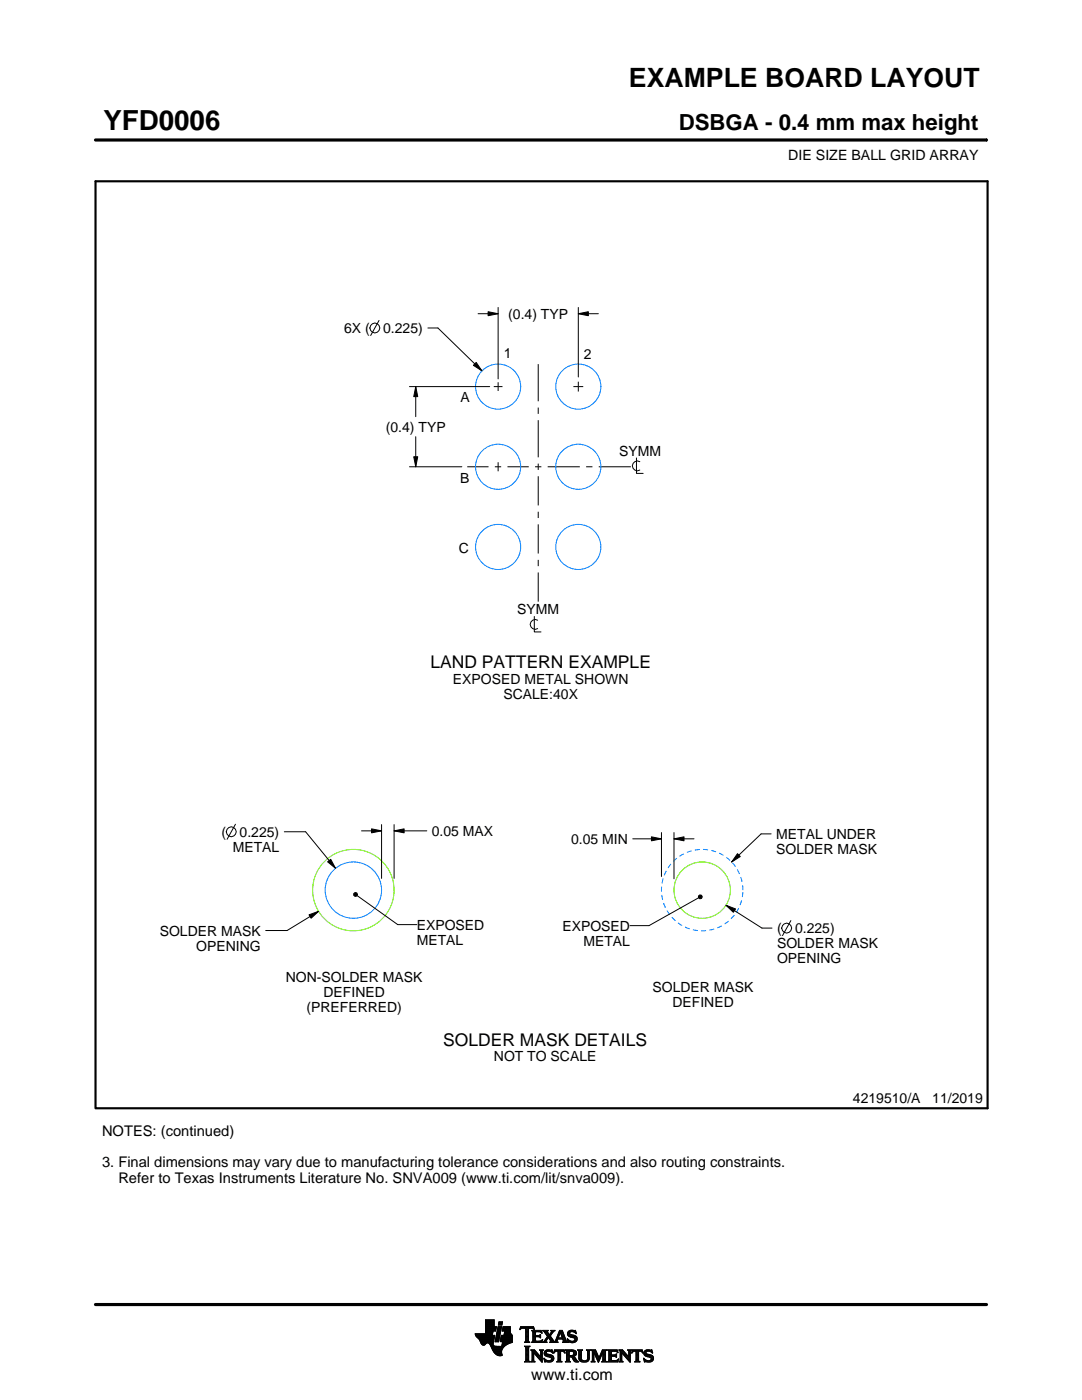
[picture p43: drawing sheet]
<svg xmlns="http://www.w3.org/2000/svg" width="216mm" height="279mm" viewBox="0 0 216 279" stroke-linecap="round" stroke-linejoin="round" font-family="sans-serif">
<defs><g id="words">
<text font-size="5.5" x="20.6" y="26">YFD0006</text>
<text font-size="5.3" x="125.5" y="17.4">EXAMPLE BOARD LAYOUT</text>
<text font-size="4.4" x="135.4" y="26">DSBGA - 0.4 mm max height</text>
<g font-size="3.5">
<text x="85.9" y="133.3">LAND PATTERN EXAMPLE</text>
<text x="88.4" y="208.7">SOLDER MASK DETAILS</text>
</g>
<text font-size="3.2" x="106" y="275.3">www.ti.com</text>
<g font-size="2.9">
<text x="20.4" y="226.7">NOTES: (continued)</text>
<text x="20.4" y="233">3. Final dimensions may vary due to manufacturing tolerance considerations and also routing constraints.</text>
<text x="23.6" y="236.1">Refer to Texas Instruments Literature No. SNVA009 (www.ti.com/lit/snva009).</text>
</g>
<g font-size="2.8">
<text x="157.3" y="32">DIE SIZE BALL GRID ARRAY</text>
<text x="101.4" y="63.6">(0.4) TYP</text>
<text x="68.7" y="66.5">6X (</text>
<text x="76.5" y="66.5">0.225)</text>
<text x="100.5" y="71.5">1</text>
<text x="116.5" y="71.6">2</text>
<text x="91.9" y="80.3">A</text>
<text x="77" y="86.2">(0.4) TYP</text>
<text x="123.6" y="91">SYMM</text>
<text x="91.8" y="96.3">B</text>
<text x="91.6" y="110.3">C</text>
<text x="103.2" y="122.6">SYMM</text>
<text x="90.4" y="136.5">EXPOSED METAL SHOWN</text>
<text x="100.5" y="139.5">SCALE:40X</text>
<text x="44.2" y="167">(</text>
<text x="47.8" y="167">0.225)</text>
<text x="86.2" y="166.8">0.05 MAX</text>
<text x="154.9" y="167.4">METAL UNDER</text>
<text x="46.4" y="170">METAL</text>
<text x="113.9" y="168.4">0.05 MIN</text>
<text x="154.9" y="170.4">SOLDER MASK</text>
<text x="83.2" y="185.5">EXPOSED</text>
<text x="112.2" y="185.7">EXPOSED</text>
<text x="31.9" y="186.7">SOLDER MASK</text>
<text x="39.2" y="189.7">OPENING</text>
<text x="83.2" y="188.5">METAL</text>
<text x="116.4" y="188.7">METAL</text>
<text x="155" y="189.2">SOLDER MASK</text>
<text x="155" y="186.2">(</text>
<text x="158.6" y="186.2">0.225)</text>
<text x="57" y="195.9">NON-SOLDER MASK</text>
<text x="130.2" y="197.9">SOLDER MASK</text>
<text x="155" y="192.2">OPENING</text>
<text x="61.1" y="201.9">(PREFERRED)</text>
<text x="64.5" y="198.9">DEFINED</text>
<text x="134.2" y="200.9">DEFINED</text>
<text x="98.6" y="211.8">NOT TO SCALE</text>
<text x="170.2" y="220.2">4219510/A</text>
<text x="186" y="220.2">11/2019</text>
</g>
</g></defs>
<g fill="none" stroke="#000" stroke-width=".2">
<path d="M19.1 27.9h177.7M196.8 27.7v.5M75.6 64l-1.6 3M81.7 77.2h16M83 77.2l.4 2h-.8zM83 77.2v6M85.4 65.5h2l8.8 8.5M95 72.3l1.2 1.7-1.7-1.1zM95.4 62.6h4M97.4 62.2l2 .4-2 .4zM98.5 77.2h1.8M99.4 61.4v14.2"/>
<path d="M99.4 76.3v1.7M107.4 72.7v7.4M114.4 77.2h2M115.4 62.6l2-.4v.8zM115.4 61.4v13.8M115.4 76.2v1.9M115.4 62.6h4M81.7 93.2h10.5M82.6 91.2h.8l-.4 2zM83 87.2v6M93.2 93.2h4.3M98.7 93.2h1.3"/>
<path d="M99.4 92.3v1.8M101.3 93.2h4.2M106.8 93.2h1.2M107.4 81.3v1.3M107.4 83.9v7.4M107.4 92.5v1.3M107.4 95v5.9M109.3 93.2h6.4M117 93.2h1.2M119.5 93.2h6.4M127 91.4v3.1h1.3M127.7 92.1a.98 .98 0 0 0-1.5 .9 .98 .98 0 0 0 1.5 .8"/>
<path d="M107.4 102.1v1.3M107.4 104.6v5.9M107.4 111.7v1.3M107.4 114.2v5.9M106.6 123v3.1h1.3M107.3 123.8a.98 .98 0 0 0-1.5 .8 .98 .98 0 0 0 1.5 .8M47 164.5l-1.7 3M56.7 166h4.3l5.9 7.3M65.4 172l.6-.5 .9 1.8zM70.6 178.3l.3-.2 .3 .1 .1 .3-.1 .3-.3 .1-.3-.2zM71.3 178.7l8.1 5.8h3.8M72.1 165.8h4"/>
<path d="M74.1 165.4l2 .4-2 .4zM76.1 164.6v10.7M78.6 165.8l2-.4v.8zM78.6 164.6v10.7M78.6 165.8h6.6M126.3 167.4h5.7M130 167l2 .4-2 .4zM132 166.2v8.7M134.5 167.4l2-.4v.8zM134.5 166.2v9.2M134.5 167.4h4M139.4 178.8l.2-.2 .4 .1 .1 .3-.1 .3-.4 .1-.2-.2z"/>
<path d="M139.4 179.2l-9.9 5.5h-3.8M147.2 170.4l.5 .5-1.7 1.1zM153.9 166.4h-2l-5.9 5.6M61.7 182.6l1.9-.7-1.5 1.4zM63.6 181.9l-6.3 3.8h-4.3M144.9 180.7l1.9 .7-.5 .7zM144.9 180.7l7.1 4.5h2M157.8 183.7l-1.7 3M94.8 266.2h3.5M94.8 266.3h3.5M94.9 266.4h3.3M94.9 266.5h3.8l-.2 1.2"/>
<path d="M94.9 266.5h3.8M95 266.6h3.7M95 266.7h3.7M95.1 266.8h3.6M95.2 266.9h3.4M95.3 267h3.3M95.4 267.1h3.2M95.5 267.2h3.1M95.6 267.3h3M95.7 267.4h2.8M95.7 267.5h2.8M95.8 267.6h2.7"/>
<path d="M95.8 267.7h2.7M95.9 267.8h2.6M95.9 267.9h2.5M95.9 268h2.5M96 268h1.1M96 268.1h1M96.1 268.2h.8M96.1 268.3h.7M96.2 268.4h.6M96.3 268.4h.4M96.9 266.1h1.4M96.9 266h1.4"/>
<path d="M96.9 265.9h1.4M96.9 265.8h1.5M96.9 265.7h1.5M96.9 264.7l2.2 .1-.2 .9h-.5l-.2 .8M96.9 265.6h2M96.9 265.5h2M96.9 265.4h2M96.9 265.3h2.1M96.9 265.2h2.1M96.9 265.1h2.1M96.9 265h2.1M96.9 264.9h2.1"/>
<path d="M96.9 264.8h2.2M96.9 264.6h1.7M96.9 264.5h1.7M96.9 264.4h1.7M96.9 264.3h1.7M96.9 264.2h1.7M96.9 264.1h1.7M96.9 264h1.7M96.9 263.9h1.7M96.9 263.8h1.7M96.9 263.7h1.7M96.9 263.6h1.7"/>
<path d="M96.9 263.5h1.7M96.9 263.4h1.7M97.5 268h.9M97.6 268.1h.8M97.7 268.2h.7M97.7 268.3h.7M97.8 268.4h.6M97.9 268.5h.6M97.9 268.6h.7M98 268.7h1.1M98 268.8h2.6M98 268.8h2.5"/>
<path d="M98.1 268.9h2.3M98.1 269h2.3M98.1 269.1h2.2M98.2 269.2h2.1M98.2 269.2h2M98.2 269.3h2M98.3 269.4h1.9M98.3 269.5h1.8M98.4 269.6h1.7M98.4 268v.4l.3 .2 2 .1M98.5 269.7h1.6M98.5 267.7l-.1 .3"/>
<path d="M98.5 269.8h1.6M98.6 269.9h1.5M98.6 264.8v-1.4h-1.7v2.8h-2.1l.1 .3 .7 .8 .7 1.1 .3 .1 .6-.5 .4 .1 1 1.8 .8 .6h.8l-.1-1 .8-1M98.6 270h1.5M98.7 270h1.4M98.8 270.1h1.3M98.8 267.7h.7M98.8 267.6h.7M98.8 267.5h.7M98.9 270.2h1.2M98.9 267.4h.7M98.9 267.3h.7"/>
<path d="M98.9 267.2h.7M98.9 267.1h.7M98.9 267h.7M98.9 270.3h1.3M99 266.9h.6M99 266.9h.7M99 266.8h.7M99 266.7h.7M99 266.6h.7M99 266.5h.7M99.1 270.4h1.1M99.1 266.4h.7"/>
<path d="M99.1 266.3h.7M99.1 266.2h.7M99.1 266.1h.7M99.1 266h.7M99.2 265.9h.7M99.2 265.8h.7M99.2 270.4h1M99.2 265.7h.7M99.2 265.6h.7M99.2 265.5h.7M99.3 265.4h.6M99.3 265.4h.7"/>
<path d="M99.3 265.3h.7M99.3 265.2h.7M99.3 265.1h.7M99.3 265h.7M99.4 270.5h.8M99.4 264.9h.7M99.4 264.8h.7M99.4 264.8h.7l-.6 3h-.7zM99.4 264.5l.2-.7h.7l-.2 .7h-.7M99.5 264.4h.6M99.5 264.3h.7M99.5 264.2h.7"/>
<path d="M99.5 264.1h.7M99.5 264h.7M99.5 263.9h.7M99.6 263.8h.7M99.8 270.6h.1M99.8 267.7h2.4M99.8 267.6h2.4M99.8 267.5h2.4M99.9 267.4h2.3M99.9 267.3h2.3M99.9 267.2h2.3M99.9 267.1h2.3"/>
<path d="M99.9 267h2.3M99.9 266.9h2.3M100 266.9h2.2M100 266.8h2.2M100 266.7h2.2M100 266.6h2.2M100 266.5h2.2M100.1 268.6h.7M100.2 268.5h.7M100.2 268.4h.8M100.2 268.4h.9M100.2 268.3h1"/>
<path d="M100.2 268.2h1.2M100.2 265.6h1.6M100.2 268.1h1.4M100.2 265.5h1.6M100.2 268h1.6M100.3 265.4h1.5M100.3 268h1.7M100.3 267.9h1.9M100.3 265.3h1.5M100.3 267.8h1.9M100.3 265.2h1.5M100.3 265.1h1.5"/>
<path d="M100.3 265h1.5M100.4 264.9h1.4M100.4 264.8h1.4M100.6 266.5l.1-.8h-.5l.2-.9h1.4l.1 1.1 .3 .6v1.4l-1.3 .6M100.6 266.4h1.5M100.6 266.3h1.4M100.6 266.2h1.4M100.6 266.1h1.3M100.7 266h1.2M100.7 265.9h1.2M100.7 265.8h1.1M100.7 265.7h1.1"/>
<path d="M102.2 266.5h-2.2l-.2 1.1 .5 .2-.2 .9M103.7 265.3h.1M103.8 265.2h.2M103.8 265h2.8M103.8 264.9h2.7M103.9 264.8h2.6M104.7 267.8h1M104.7 271.8h1.1M104.7 268.7h1M104.8 267.7h.7M104.8 271.7h.8M104.9 265.2h.6"/>
<path d="M104.9 268.9h.6M104.9 267.6h.6M104.9 267.5l-.2 .3M104.9 267.5h.6M104.9 267.4h.6M104.9 267.3h.6M104.9 267.2h.6M104.9 267.1h.6M104.9 267h.6M104.9 266.8h.6M104.9 266.7h.6M104.9 266.6h.6"/>
<path d="M104.9 266.5h.6M104.9 266.4h.6M104.9 266.3h.6M104.9 266.2h.6M104.9 266.1h.6M104.9 265.9h.6M104.9 265.8h.6M104.9 265.7h.6M104.9 265.6h.6M104.9 265.5h.6M104.9 265.4h.6M104.9 265.3h.6"/>
<path d="M104.9 271.5h.6M104.9 269h.6M104.9 271.4h.6M104.9 271.4v-2.4l-.2-.4h1.1l-.3 .4v2.4M104.9 271.4l-.2 .4h1.1l-.3-.4M104.9 271.3h.6M104.9 271.2h.6M104.9 271.1h.6M104.9 271h.6M104.9 270.9h.6M104.9 270.8h.6M104.9 270.6h.6"/>
<path d="M104.9 270.5h.6M104.9 270.4h.6M104.9 270.3h.6M104.9 270.2h.6M104.9 270.1h.6M104.9 270h.6M104.9 269.9h.6M104.9 269.8h.6M104.9 269.6h.6M104.9 269.5h.6M104.9 269.4h.6M104.9 269.3h.6"/>
<path d="M104.9 269.2h.6M104.9 269.1h.6M105.5 267.5l.2 .3M105.5 267.5v-2.3l.7-.1 .4 .3-.1-.6h-2.6l-.1 .6 .4-.3 .7 .1v2.3M105.7 267.8h-1M105.9 271.8h.8M105.9 269.4h.8M106.1 269.5h.7M106.1 267.8h2M106.1 271.7h.5M106.2 269.6h.7M106.2 271.5h.3"/>
<path d="M106.2 265.6h1.8M106.2 269.8h.8M106.2 271.4h.3M106.2 271.4l-.3 .4h.8l-.2-.4M106.2 271.3h.3M106.2 271.2h.3M106.2 271.1h.3M106.2 271h.3M106.2 270.9h.3M106.2 270.8h.3M106.2 270.6h.3M106.2 270.5h.3"/>
<path d="M106.2 270.4h.3M106.2 270.3h.3M106.2 270.2h.3M106.2 270.1h.3M106.2 270h1M106.2 269.9h.9M106.2 269.8v1.6M106.2 269.8l-.3-.4h.8l1.2 1.4M106.3 267.7h1.8M106.3 265.7h1.8M106.3 267.6h.6M106.3 265.8h.6"/>
<path d="M106.3 267.5l-.2 .3M106.3 267.5h.5M106.3 267.4h.5M106.3 267.3h.5M106.3 267.2h.5M106.3 267.1h.5M106.3 267h.5M106.3 266.8h.5M106.3 266.7h1.6M106.3 266.6h1.6M106.3 266.5h.5M106.3 266.4h.5"/>
<path d="M106.3 266.3h.5M106.3 266.2h.5M106.3 266.1h.5M106.3 265.9h.5M106.4 265.2h.2M106.5 270h.1M106.5 270v1.4M106.5 265.3h.1M106.6 270.1h.7M106.7 270.2h.7M106.8 270.3h.7M106.8 265.9l.2-.1h.6l.6 .2-.2-.5h-1.9l.2 .3v1.7"/>
<path d="M106.8 265.9v.6h.8l.3-.2v.7M106.9 270.4h.7M107 270.5h.7M107.1 270.6h.7M107.2 270.8h1M107.3 270.9h.9M107.4 271h.8M107.5 271.1h.7M107.6 271.2h.6M107.6 266.5h.3M107.7 271.3h.5M107.7 269.4h.7"/>
<path d="M107.7 266.8h.2M107.7 267.6h.5M107.8 266.4h.1M107.8 271.4h.4M107.8 267h.1M107.8 265.8h.3M107.8 269.5h.5M107.9 271.5h.3M107.9 269.6h.3M107.9 267l-.3-.2h-.8l.1 .8h.9l.5-.2M107.9 269.8h.3M107.9 270.6h.3"/>
<path d="M107.9 270.5h.3M107.9 270.4h.3M107.9 270.3h.3M107.9 270.2h.3M107.9 270.1h.3M107.9 270h.3M107.9 269.9h.3M107.9 269.8v1M107.9 269.8l-.2-.4h.7l-.2 .4M108 271.7h.2M108 265.9h.1M108 267.5h.2"/>
<path d="M108.1 271.8h.1M108.1 266.1h.1M108.2 267.4h.1M108.2 269.8v2.1l-1.7-1.9M108.2 267.8h.9M108.3 267.4l-.2 .5-2-.1M108.3 265.6h1M108.5 267.7h.5M108.5 271.1l.8 .4h.5l.2-.1-.1-.4-1-.4-.3-.3 .1-.7 .7-.2 .6 .1 .2-.1 .1 .6-.9-.3-.3 .1-.1 .3 1.3 .4 .2 .6M108.5 271.1h.1M108.5 265.7h.7M108.5 271.2h.2"/>
<path d="M108.6 271.3h.2M108.6 270.1h.4M108.6 270h.4M108.6 270.2h.6M108.6 267.6h.4M108.6 271.4h.4M108.6 269.9h.4M108.6 270.3h1M108.6 265.8h.7M108.6 271.5h.8M108.6 269.8h.5M108.7 271.7h1.5"/>
<path d="M108.7 270.4h1.3M108.7 267.5h.3M108.7 271.8h.1M108.7 265.9h.6M108.7 269.6h1.5M108.8 267.4h.3M108.8 270.5h1.5M108.8 266.1h.6M108.8 269.5h1.4M108.8 267.3h.4M108.9 266.2h.6M108.9 267.2h.4"/>
<path d="M108.9 266.3h.6M108.9 270.6h1.5M109 267.1h.3M109 266.4h1M109.1 271.8h.9M109.1 269.4h.7M109.1 267h.9M109.1 266.5h.8M109.1 267.8h-.9M109.2 266.8h.8M109.2 266.6h.6M109.2 266.7h.7"/>
<path d="M109.2 266.7l-.6 .9-.4 .2M109.3 270.8h1.1M109.5 267.1h.6M109.6 267.2h.6M109.7 271.5h.7M109.7 267.3h.6M109.7 267.8l.2-.2-.5-.7-.4 .8 .1 .1M109.7 267.8h1.6M109.7 266.3h.4M109.7 267.4h.6M109.8 270.9h.7M109.8 266.2h.3"/>
<path d="M109.8 266.6l.9 1.2 1-2.3h.5l.8 2.1 .3 .2M109.8 267.5h.6M109.9 266.1h.3M109.9 269.8h.4M109.9 267.6h.6M109.9 267.7h.7M109.9 271.4h.5M109.9 265.9h.4M110 271h.5M110 265.6h.7M110 265.9l-.4 .5-.4-.6 .2-.3h-1.1l.9 1.2M110 265.9l.1-.2-.2-.2h.8l-.9 1.1"/>
<path d="M110 271.3h.5M110 265.8h.4M110 271.1h.5M110 271.2h.5M110.1 269.4h.1M110.1 265.7h.4M110.1 269.9h.2M110.2 270h.1M110.5 270h.1M110.5 269.9h.2M110.5 271.1l-.2 .5-.8 .3-.6-.2-.2 .1-.2-.7M110.5 269.8h.3"/>
<path d="M110.6 269.6h2.1M110.6 269.5h2M110.6 269.4h2M110.7 267.7h.5M110.8 267.6h.4M110.9 267.5h.3M110.9 267.4h.3M111 267.3h.3M111 267.2h1.8M111 267.1h1.8M111.1 267h.3M111.1 271.8h1"/>
<path d="M111.1 266.8h.4M111.2 266.7h.3M111.2 267.5l.1-.2h1l.1 .2M111.2 267.5v.3h.1M111.2 266.6h.3M111.3 266.5h.3M111.3 271.7h.6M111.3 266.4h.3M111.3 271.5h.6M111.3 267.8h-1.6M111.3 269.8h.6M111.4 266.3h.3"/>
<path d="M111.4 271.4h.5M111.4 271.4l-.1-1.7h-.4l-.4 .4 .2-.7h1.9l.1 .7-.3-.4h-.5v1.7M111.4 270.5h.5M111.4 270.4h.5M111.4 270.3h.5M111.4 270.2h.5M111.4 270.1h.5M111.4 270h.5M111.4 269.9h.5M111.4 271.4l-.3 .4h1l-.2-.4M111.4 271.3h.5M111.4 271.2h.5"/>
<path d="M111.4 271.1h.5M111.4 271h.5M111.4 270.9h.5M111.4 270.8h.5M111.4 270.6h.5M111.4 266.2h.3M111.4 266.1h.4M111.5 265.9h.9M111.5 265.8h.8M111.6 265.7h.7M111.6 265.6h.6M111.8 265.9l.4 1.1h-.8z"/>
<path d="M111.9 266.1h.5M111.9 266.2h.5M111.9 266.3h.6M112 266.4h.5M112 266.5h.6M112.1 266.6h.5M112.1 266.7h.6M112.1 266.8h.6M112.2 267h.5M112.2 267.8h1.1M112.3 267.3h.6M112.3 267.4h.6"/>
<path d="M112.4 267.5h.6M112.4 267.5v.3h-.2M112.4 269.8h.3M112.4 267.6h.6M112.4 267.7h.7M112.6 269.9h.1M112.6 270h.2M112.8 271.8h1M112.8 269.4h1.6M113 269.5h1.7M113 271.7h.7M113 269.6h1.9"/>
<path d="M113 271.5h.6M113 269.8h.6M113 271.4h.6M113 271.4l-.2 .4h1l-.2-.4M113 271.3h.6M113 271.2h.6M113 271.1h.6M113 271h.6M113 270.9h.6M113 270.8h1.5M113 270.6h1.6M113 270.5h1.8"/>
<path d="M113 270.4h.6M113 270.3h.6M113 270.2h.6M113 270.1h.6M113 270h.6M113 269.9h.6M113 269.8v1.6M113 269.8l-.2-.4h1.4l.6 .2 .2 .3v.4l-.2 .3-.4 .1M113.2 267.3h.2M113.2 267.4h.3M113.2 266.2h.5M113.2 266.3h.6"/>
<path d="M113.2 266.1h.5M113.3 267.5h.3M113.3 267.8h-1.1M113.3 266.4h.9M113.3 265.9h.4M113.3 267.6h.6M113.3 266.5h1.3M113.3 267.7h1.6M113.3 265.8h.5M113.3 267.8h.2M113.4 266.6h1.5M113.4 265.7h1.5"/>
<path d="M113.4 265.7l.5-.2 .7 .1 .2-.1 .1 .7-.7-.4h-.4l-.1 .3 .1 .2 .9 .2 .4 .3 .1 .5-.3 .5-.6 .2-.7-.2-.2 .1-.2-.7 .9 .5 .5-.1 .1-.3-.2-.3-1.1-.4-.2-.4zM113.5 266.7h1.5M113.5 265.6h1.4M113.6 271.4v-.6h.4l.7 1h.8M113.6 269.9l.1-.2 .7 .2v.4l-.4 .2M113.6 269.9v.6M113.7 267.8h1.1M113.8 266.8h1.3M113.8 265.5h.6M114 268h.4M114.1 270.9h.6M114.2 271h.6"/>
<path d="M114.2 271.1h.7M114.3 271.2h.6M114.3 267h.8M114.3 269.8h.7M114.3 270.4h.6M114.4 271.3h.6M114.4 270.7l1.1 1.1M114.4 270.7h.1M114.4 271.4h.7M114.4 269.9h.6M114.4 270.3h.6M114.5 267.6h.5"/>
<path d="M114.5 270.2h.5M114.5 270h.5M114.5 265.8h.4M114.5 270.1h.5M114.5 271.5h.7M114.6 271.7h.7M114.6 267.1h.6M114.6 267.5h.5M114.7 267.2h.5M114.7 267.4h.5M114.7 265.9h.3M114.7 267.3h.5"/>
<path d="M114.7 271.8h.8M114.8 266.1h.2M114.9 266.2h.1M115.3 269.4h.9M115.4 269.5h.7M115.5 269.6h.5M115.5 269.8h.5M115.5 269.8v1.4l.4 .5 .6 .2 .7-.1 .3-.3 .1-.5M115.5 271h.5M115.5 270.9h.5M115.5 270.8h.5M115.5 270.6h.5"/>
<path d="M115.5 270.5h.5M115.5 270.4h.5M115.5 270.3h.5M115.5 270.2h.5M115.5 270.1h.5M115.5 270h.5M115.5 269.9h.5M115.5 269.8l-.2-.4h.9l-.2 .4M115.5 271.1h.5M115.5 271.2h.5M115.5 271.3h.6M115.6 271.4h.6"/>
<path d="M115.7 271.5h.8M115.8 271.7h1.5M116 271l.2 .4 .5 .2 .4-.2 .2-.4M116 269.8v1.2M116 271.8h1.1M116.8 271.5h.6M117 269.4h.8M117.1 271.4h.4M117.2 269.5h.5M117.2 271.3h.4M117.2 269.6h.4M117.2 271.2h.4"/>
<path d="M117.2 271.1h.4M117.3 269.8h.3M117.3 271h.3M117.3 270.9h.3M117.3 270.8h.3M117.3 270.6h.3M117.3 270.5h.3M117.3 270.4h.3M117.3 270.3h.3M117.3 270.2h.3M117.3 270.1h.3M117.3 270h.3"/>
<path d="M117.3 269.9h.3M117.6 269.8l.2-.4h-.8l.2 .3 .1 1.3M117.6 269.8v1.2M118 271.8h.7M118 269.4h.8M118.1 269.5h.8M118.1 271.7h.5M118.2 269.6h.7M118.2 271.5h.3M118.2 269.8h.8M118.2 271.4h.3M118.2 269.8l-.2-.4h.8l.7 1.6 .7-1.6h.9l-.3 .4"/>
<path d="M118.2 271.4l-.2 .4h.7l-.2-.4M118.2 271.3h.3M118.2 271.2h.3M118.2 271.1h.3M118.2 271h.3M118.2 270.9h.3M118.2 270.8h.3M118.2 270.6h.3M118.2 270.5h.3M118.2 270.4h.3M118.2 270.3h.3M118.2 270.2h.3"/>
<path d="M118.2 270.1h.3M118.2 270h.9M118.2 269.9h.8M118.2 269.8v1.6M118.6 270.1h.5M118.6 270.2h.6M118.7 270.3h.5M118.7 270.4h.6M118.8 270.5h.5M118.8 270.6h.6M118.9 270.8h.5M118.9 270.9h.6"/>
<path d="M119 271h.8M119 271.1h.8M119.1 271.2h.6M119.1 271.3h.6M119.2 271.4h.4M119.2 271.5h.4M119.3 271.7h.2M119.3 271.8h.2M119.6 270.9h.3M119.6 270.8h.3M119.7 270.6h.3M119.7 270.5h.3"/>
<path d="M119.8 270.4h.3M119.8 270.3h.3M119.9 270.2h.3M119.9 270.1h.3M120 270h.8M120 269.9h.8M120 269.8h.8M120.1 271.8h1M120.1 269.6h.7M120.1 269.5h.8M120.2 269.4h.9M120.2 271.7h.7"/>
<path d="M120.3 271.5h.5M120.3 271.4h.5M120.3 271.4l-.2 .4h1l-.3-.4M120.3 271.4v-1.5l-.9 2-.9-2v1.5M120.3 271.3h.5M120.3 271.2h.5M120.3 271.1h.5M120.3 271h.5M120.3 270.9h.5M120.3 270.8h.5M120.3 270.6h.5M120.3 270.5h.5"/>
<path d="M120.3 270.4h.5M120.3 270.3h.5M120.3 270.2h.5M120.3 270.1h.5M120.8 269.8v1.6M121.2 271.8h2M121.2 269.4h1.9M121.4 269.5h1.8M121.4 271.7h1.9M121.5 269.6h1.7M121.5 271.5h1.8M121.5 269.8h.5"/>
<path d="M121.5 271.4h.5M121.5 269.8l-.3-.4h1.9l.2 .6M121.5 269.9h.5M121.5 269.8v1.6M121.5 271.3h.5M121.5 271.2h.5M121.5 271.1h.5M121.5 271h.5M121.5 270.9h.5M121.5 270.8h.5M121.5 270.6h1.5M121.5 270.5h1.5"/>
<path d="M121.5 270.4h1.5M121.5 270.3h.5M121.5 270.2h.5M121.5 270.1h.5M121.5 270h.5M122.6 270.4l.4-.2v.7l-.2-.2h-.8v.7l.2 .1M122.9 270.8h.1M122.9 270.3h.1M123 269.8h.3M123.1 271.4h.3M123.2 269.9h.1M123.3 270h.1"/>
<path d="M123.3 270l-.4-.3h-.8l-.1 .7M123.3 271.3h.1M123.4 271.2h.1M123.4 271.2l-.2 .6h-2l.3-.4M123.4 271.2l-.3 .3h-.4M123.5 271.8h.8M123.5 269.4h.7M123.6 269.5h.7M123.7 271.7h.5M123.7 269.6h.7M123.7 271.5h.4M123.7 269.8h.8"/>
<path d="M123.7 271.4h.4M123.7 271.4l-.2 .4h.8l-.2-.4M123.7 271.3h.4M123.7 271.2h.4M123.7 271.1h.4M123.7 271h.4M123.7 270.9h.4M123.7 270.8h.4M123.7 270.6h.4M123.7 270.5h.4M123.7 270.4h.4M123.7 270.3h.4"/>
<path d="M123.7 270.2h.4M123.7 270.1h.4M123.7 270h1M123.7 269.9h.9M123.7 269.8v1.6M123.7 269.8l-.2-.4h.7l1.2 1.4 .1-1M124.1 270v1.4M124.1 270h.1M124.2 270.1h.6M124.2 270.2h.7M124.3 270.3h.7M124.4 270.4h.7"/>
<path d="M124.5 270.5h.7M124.6 270.6h.7M124.7 270.8h1.1M124.8 270.9h1M124.9 271h.9M125 271.1h.8M125.1 271.2h.7M125.2 271.3h.6M125.2 269.4h.8M125.3 271.4h.5M125.4 269.5h.5M125.4 271.5h.4"/>
<path d="M125.4 269.6h.4M125.5 269.8h.3M125.5 269.8l-.3-.4h.8l-.2 .4M125.5 270.4h.3M125.5 270.3h.3M125.5 270.2h.3M125.5 270.1h.3M125.5 270h.3M125.5 269.9h.3M125.5 270.6h.3M125.5 270.5h.3M125.5 271.7h.3"/>
<path d="M125.6 271.8h.2M125.8 269.8v2.1l-1.7-1.9M126 270h.1M126.1 269.9h.1M126.1 269.8h.3M126.1 269.6h2.1M126.2 269.5h2M126.2 269.4h2M126.6 271.8h1.1M126.9 271.7h.6M126.9 271.5h.5M126.9 269.8h.5"/>
<path d="M126.9 271.4h.5M126.9 271.4v-1.7h-.5l-.3 .4 .1-.7h1.9l.2 .7-.4-.4h-.5v1.7M126.9 270.5h.5M126.9 270.4h.5M126.9 270.3h.5M126.9 270.2h.5M126.9 270.1h.5M126.9 270h.5M126.9 269.9h.5M126.9 271.4l-.3 .4h1.1l-.3-.4M126.9 271.3h.5M126.9 271.2h.5"/>
<path d="M126.9 271.1h.5M126.9 271h.5M126.9 270.9h.5M126.9 270.8h.5M126.9 270.6h.5M128 269.8h.3M128.1 269.9h.2M128.2 270h.1M128.4 271.1h.1M128.4 271.2h.2M128.5 271.3h.2M128.5 270.1h.4"/>
<path d="M128.5 270h.4M128.5 270.2h.6M128.5 271.4h.4M128.5 269.9h.4M128.5 270.3h1M128.5 271.5h.8M128.5 269.8h.5M128.6 271.7h1.5M128.6 270.4h1.3M128.6 271.8h.1M128.6 269.6h1.5M128.7 270.5h1.5"/>
<path d="M128.7 269.5h1.4M128.8 270.6h1.5M128.9 271.8h1M129 269.4h.7M129.1 270.8l-.6-.4 .1-.7 .5-.3 .8 .1 .2-.1 .1 .7-.8-.4-.4 .1-.1 .2 1.3 .5 .2 .6M129.1 270.8l.7 .2v.4l-.6 .1-.8-.4M129.2 270.8h1.1M129.6 271.5h.7M129.6 270.9h.8M129.8 269.8h.4M129.8 271.4h.5M129.9 271h.5"/>
<path d="M129.9 271.3h.5M129.9 271.1h.5M129.9 271.2h.5M129.9 269.4h.2M130 269.9h.2M130.1 270h.1M130.4 271.1l-.3 .5-.7 .3-.6-.2-.2 .1-.2-.7"/>
<circle cx="74.8" cy="65.5" r=".98"/>
<circle cx="46.1" cy="166" r=".98"/>
<circle cx="157" cy="185.2" r=".98"/>
</g>
<g fill="#000">
<path d="M83 77.2l.4 2h-.8zM95 72.3l1.2 1.7-1.7-1.1zM97.4 62.2l2 .4-2 .4zM115.4 62.6l2-.4v.8zM82.6 91.2h.8l-.4 2zM65.4 172l.6-.5 .9 1.8zM70.6 178.3l.3-.2 .3 .1 .1 .3-.1 .3-.3 .1-.3-.2zM74.1 165.4l2 .4-2 .4zM78.6 165.8l2-.4v.8zM130 167l2 .4-2 .4zM134.5 167.4l2-.4v.8zM139.4 178.8l.2-.2 .4 .1 .1 .3-.1 .3-.4 .1-.2-.2z"/>
<path d="M147.2 170.4l.5 .5-1.7 1.1zM61.7 182.6l1.9-.7-1.5 1.4zM144.9 180.7l1.9 .7-.5 .7z"/>
</g>
<path d="M19.1 36.2h178v185h-178z" fill="none" stroke="#000" stroke-width=".43"/>
<path d="M19 27.9h177.8M19 260.3h177.8" fill="none" stroke="#000" stroke-width=".63"/>
<g fill="none" stroke="#0080ff" stroke-width=".2">
<circle cx="99.4" cy="77.2" r="4.5"/>
<circle cx="115.4" cy="77.2" r="4.5"/>
<circle cx="99.4" cy="93.2" r="4.5"/>
<circle cx="115.4" cy="93.2" r="4.5"/>
<circle cx="99.4" cy="109.2" r="4.5"/>
<circle cx="115.4" cy="109.2" r="4.5"/>
<circle cx="70.5" cy="177.6" r="5.6"/>
</g>
<g fill="none" stroke="#6ef200" stroke-width=".2">
<circle cx="70.5" cy="177.6" r="8.1"/>
<circle cx="140.1" cy="177.6" r="5.6"/>
</g>
<path d="M148.2 177.6a8.1 8.1 0 0 0-11.8-7.2 8.1 8.1 0 0 0-1 13.9 8.1 8.1 0 0 0 12.8-5.6v-1.1" fill="none" stroke="#0080ff" stroke-width=".2" stroke-dasharray="1 .7" stroke-linecap="butt"/>
<use href="#words"/>
</svg>
